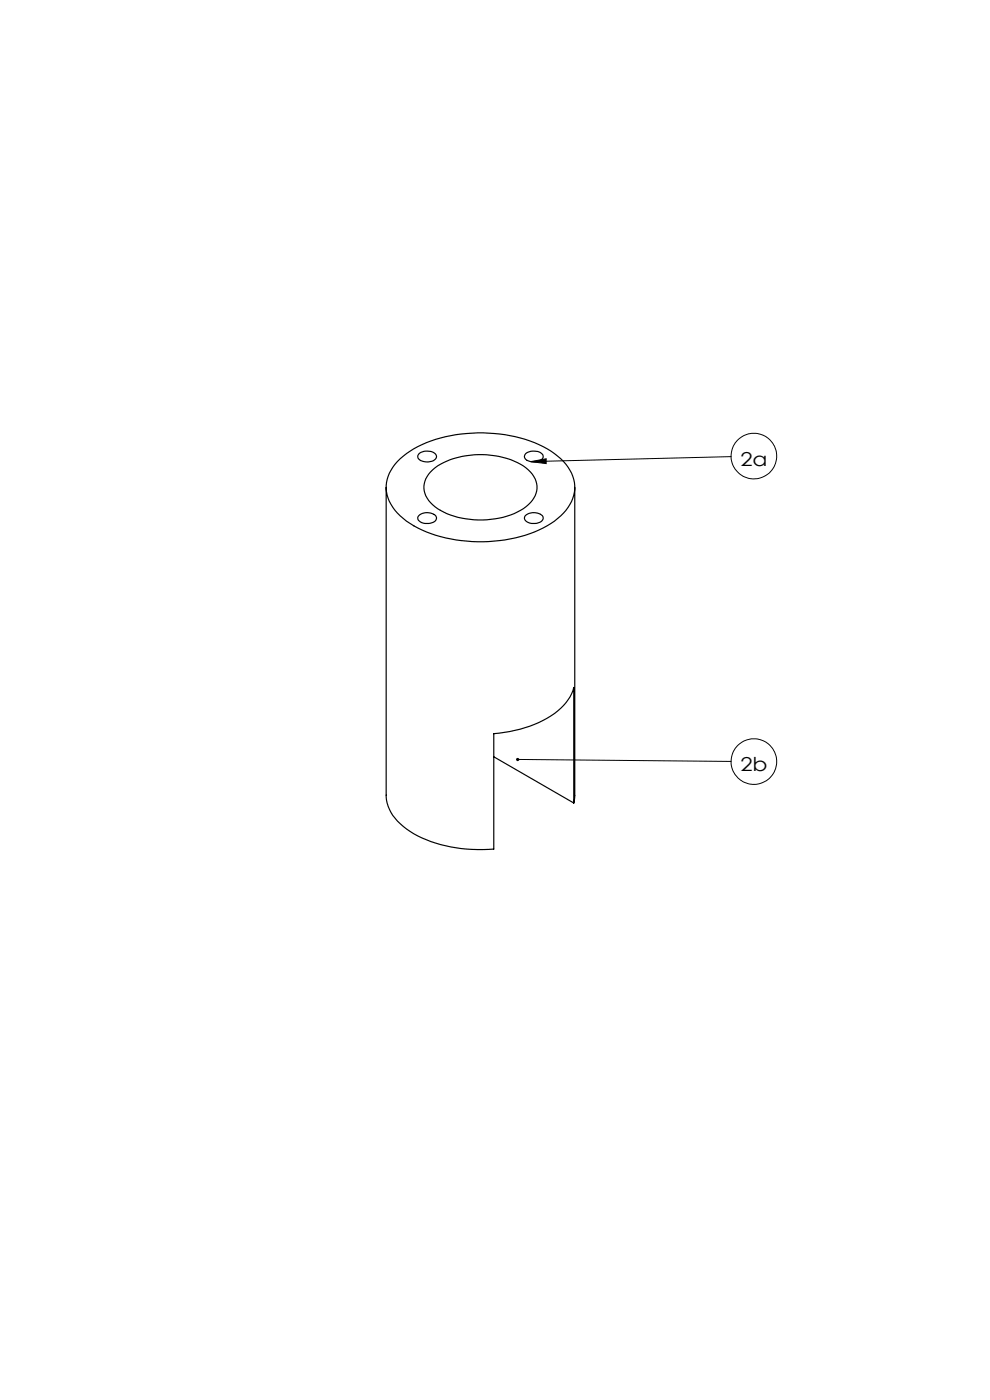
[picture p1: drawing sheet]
<svg xmlns="http://www.w3.org/2000/svg" width="210mm" height="297mm" viewBox="0 0 210 297" stroke-linecap="round" stroke-linejoin="round" font-family="sans-serif">
<defs><g id="words">
<g font-size="4.1">
<text x="157" y="98.8">2a</text>
<text x="157" y="163.6">2b</text>
</g>
</g></defs>
<g fill="none" stroke="#000" stroke-width=".21">
<path d="M112.6 97.9l3.3-.6v1.1zM155.1 96.9l-42.5 1M109.8 161.1l45.3 .4"/>
<circle cx="159.9" cy="96.8" r="4.8"/>
<circle cx="159.9" cy="161.6" r="4.8"/>
</g>
<path d="M112.6 97.9l3.3-.6v1.1zM109.5 161v.1h.3h-.3a.35 .35 0 0 0 .4 .3 .35 .35 0 0 0 .2-.5 .35 .35 0 0 0-.6 .1z" fill="#000"/>
<path d="M84.9 97.3a24.5 24.5 0 0 1 15.3-5.4 28 28 0 0 1 17.4 4.3 8.8 8.8 0 0 1 4.2 8.2 10.6 10.6 0 0 1-5.7 7.1 31.2 31.2 0 0 1-28.3 0 10.6 10.6 0 0 1-5.8-7.1 8 8 0 0 1 2.9-7.1zM88.9 96.3a2.71 2.71 0 0 1 3.6 .3 1.18 1.18 0 0 1-1.3 1.3 2.47 2.47 0 0 1-2.5-.8l-.1-.4zM111.5 96.3a2.76 2.76 0 0 1 3.7 .3 1.23 1.23 0 0 1-1.3 1.3 2.19 2.19 0 0 1-2.7-1zM81.9 103.4v65.3a9 9 0 0 0 4.3 7.2 27.7 27.7 0 0 0 17.4 4.3l1.1-.1v-24.5a24.1 24.1 0 0 0 14.3-5.4l1.1-1.1 .8-1.3 .8-2v24.6M88.9 109.4a2.66 2.66 0 0 1 3.6 .2 1.19 1.19 0 0 1-1.3 1.4 2.08 2.08 0 0 1-2.6-1zM91.3 100.2a14.5 14.5 0 0 1 10.2-3.8 15.8 15.8 0 0 1 10.6 3.3 4.7 4.7 0 0 1-.5 7.8 17.7 17.7 0 0 1-13.6 2.4 11 11 0 0 1-7.4-4.2 4.3 4.3 0 0 1 .7-5.5zM111.5 109.4a2.71 2.71 0 0 1 3.7 .2 1.24 1.24 0 0 1-1.3 1.4 2.15 2.15 0 0 1-2.7-1zM121.9 103.4v65.6l-.2 1.4M104.7 160.5l17 9.9" fill="none" stroke="#000" stroke-width=".25"/>
<use href="#words"/>
</svg>
